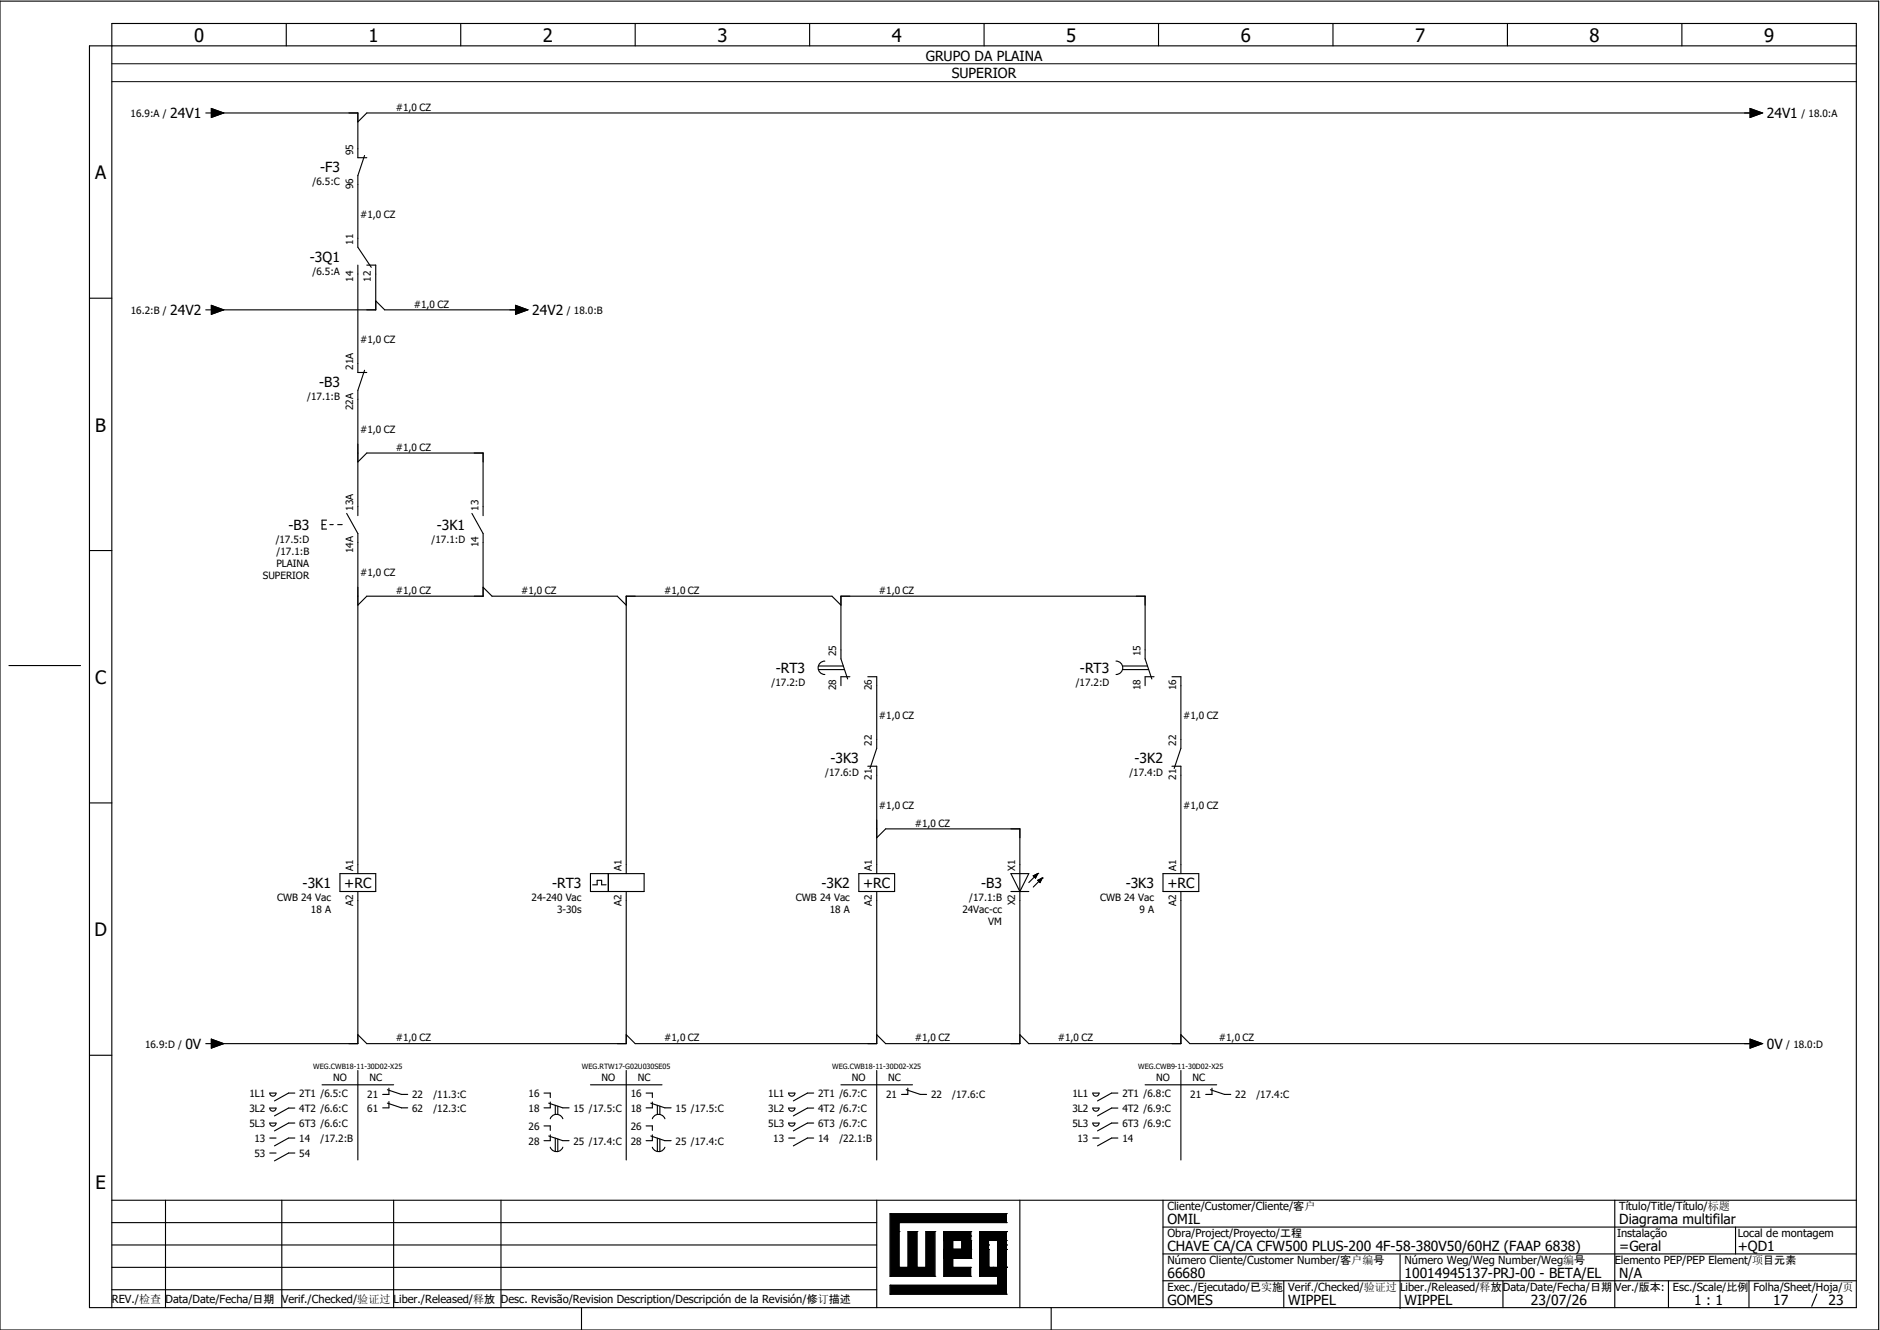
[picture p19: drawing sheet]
<svg xmlns="http://www.w3.org/2000/svg" width="297mm" height="210mm" viewBox="0 0 297 210" stroke-linecap="round" stroke-linejoin="round" font-family="sans-serif">
<defs><g id="words">
<g font-size="2.9">
<text x="30.7" y="6.6">0</text>
<text x="58.2" y="6.6">1</text>
<text x="85.8" y="6.6">2</text>
<text x="113.4" y="6.6">3</text>
<text x="141" y="6.6">4</text>
<text x="168.5" y="6.6">5</text>
<text x="196.1" y="6.6">6</text>
<text x="223.7" y="6.6">7</text>
<text x="251.3" y="6.6">8</text>
<text x="278.9" y="6.6">9</text>
<text x="15" y="28.3">A</text>
<text x="15.1" y="68.2">B</text>
<text x="15" y="108.1">C</text>
<text x="14.9" y="148">D</text>
<text x="15.1" y="187.9">E</text>
</g>
<g font-size="2.2">
<text x="146.3" y="9.6">GRUPO DA PLAINA</text>
<text x="150.5" y="12.3">SUPERIOR</text>
<text x="26.9" y="18.7">24V1</text>
<text x="279.3" y="18.7">24V1</text>
<text x="50.6" y="27.2">-F3</text>
<text x="49" y="41.4">-3Q1</text>
<text x="26.9" y="49.8">24V2</text>
<text x="84.1" y="49.8">24V2</text>
<text x="50.4" y="61.1">-B3</text>
<text x="45.6" y="83.8">-B3</text>
<text x="69" y="83.8">-3K1</text>
<text x="122.6" y="106.4">-RT3</text>
<text x="170.7" y="106.4">-RT3</text>
<text x="131.3" y="120.5">-3K3</text>
<text x="179.4" y="120.5">-3K2</text>
<text x="47.8" y="140.3">-3K1</text>
<text x="54.4" y="140.3">+RC</text>
<text x="87.3" y="140.3">-RT3</text>
<text x="129.9" y="140.3">-3K2</text>
<text x="136.4" y="140.3">+RC</text>
<text x="155.1" y="140.3">-B3</text>
<text x="177.9" y="140.3">-3K3</text>
<text x="184.5" y="140.3">+RC</text>
<text x="29.3" y="165.8">0V</text>
<text x="279.3" y="165.8">0V</text>
<text x="184.5" y="193.5">OMIL</text>
<text x="184.5" y="197.7">CHAVE CA/CA CFW500 PLUS-200 4F-58-380V50/60HZ (FAAP 6838)</text>
<text x="256" y="193.5">Diagrama multifilar</text>
<text x="256" y="197.7">=Geral</text>
<text x="274.7" y="197.7">+QD1</text>
<text x="184.5" y="201.9">66680</text>
<text x="222" y="201.9">10014945137-PRJ-00 - BETA/EL</text>
<text x="256" y="201.9">N/A</text>
<text x="184.5" y="206.2">GOMES</text>
<text x="203.6" y="206.2">WIPPEL</text>
<text x="222" y="206.2">WIPPEL</text>
<text x="242" y="206.2">23/07/26</text>
<text x="267.8" y="206.2">1 : 1</text>
<text x="280.3" y="206.2">17</text>
<text x="289.1" y="206.2">23</text>
</g>
<g font-size="1.8">
<text x="184.5" y="191.2">Cliente/Customer/Cliente/客户</text>
<text x="256" y="191.2">Título/Title/Título/标题</text>
<text x="184.5" y="195.5">Obra/Project/Proyecto/工程</text>
<text x="255.6" y="195.5">Instalação</text>
<text x="274.7" y="195.5">Local de montagem</text>
<text x="184.5" y="204">Exec./Ejecutado/已实施</text>
<text x="184.5" y="199.7">Número Cliente/Customer Number/客户编号</text>
<text x="203.6" y="204">Verif./Checked/验证过</text>
<text x="221.3" y="204">Liber./Released/释放</text>
<text x="222" y="199.7">Número Weg/Weg Number/Weg编号</text>
<text x="237.6" y="204">Data/Date/Fecha/日期</text>
<text x="255.3" y="204">Ver./版本:</text>
<text x="255.3" y="199.7">Elemento PEP/PEP Element/项目元素</text>
<text x="264.4" y="204">Esc./Scale/比例</text>
<text x="277.2" y="204">Folha/Sheet/Hoja/页</text>
<text x="17.7" y="205.9">REV./检查</text>
<text x="26.2" y="205.9">Data/Date/Fecha/日期</text>
<text x="44.5" y="205.9">Verif./Checked/验证过</text>
<text x="62.2" y="205.9">Liber./Released/释放</text>
<text x="79.2" y="205.9">Desc. Revisão/Revision Description/Descripción de la Revisión/修订描述</text>
</g>
<g font-size="1.6">
<text x="62.6" y="17.5">#1,0 CZ</text>
<text x="20.7" y="18.5">16.9:A /</text>
<text x="284.7" y="18.5">/ 18.0:A</text>
<text x="49.4" y="29.2">/6.5:C</text>
<text x="55.8" y="29.9" transform="rotate(-90 55.8 29.9)">96</text>
<text x="55.8" y="24.5" transform="rotate(-90 55.8 24.5)">95</text>
<text x="56.9" y="34.5">#1,0 CZ</text>
<text x="55.8" y="38.6" transform="rotate(-90 55.8 38.6)">11</text>
<text x="49.4" y="43.4">/6.5:A</text>
<text x="55.8" y="44.5" transform="rotate(-90 55.8 44.5)">14</text>
<text x="58.6" y="44.5" transform="rotate(-90 58.6 44.5)">12</text>
<text x="20.7" y="49.6">16.2:B /</text>
<text x="65.4" y="48.6">#1,0 CZ</text>
<text x="89.6" y="49.6">/ 18.0:B</text>
<text x="55.8" y="58.4" transform="rotate(-90 55.8 58.4)">21A</text>
<text x="56.9" y="54.3">#1,0 CZ</text>
<text x="48.6" y="63.2">/17.1:B</text>
<text x="55.8" y="64.8" transform="rotate(-90 55.8 64.8)">22A</text>
<text x="56.9" y="68.4">#1,0 CZ</text>
<text x="62.6" y="71.2">#1,0 CZ</text>
<text x="55.8" y="80.7" transform="rotate(-90 55.8 80.7)">13A</text>
<text x="75.6" y="80.7" transform="rotate(-90 75.6 80.7)">13</text>
<text x="43.6" y="85.8">/17.5:D</text>
<text x="43.7" y="89.6">PLAINA</text>
<text x="43.7" y="87.7">/17.1:B</text>
<text x="55.8" y="87.4" transform="rotate(-90 55.8 87.4)">14A</text>
<text x="68.2" y="85.8">/17.1:D</text>
<text x="75.6" y="86.5" transform="rotate(-90 75.6 86.5)">14</text>
<text x="41.5" y="91.5">SUPERIOR</text>
<text x="56.9" y="91">#1,0 CZ</text>
<text x="62.6" y="93.9">#1,0 CZ</text>
<text x="82.4" y="93.9">#1,0 CZ</text>
<text x="105" y="93.9">#1,0 CZ</text>
<text x="138.9" y="93.9">#1,0 CZ</text>
<text x="132.2" y="103.7" transform="rotate(-90 132.2 103.7)">25</text>
<text x="180.3" y="103.7" transform="rotate(-90 180.3 103.7)">15</text>
<text x="122" y="108.4">/17.2:D</text>
<text x="132.2" y="109.1" transform="rotate(-90 132.2 109.1)">28</text>
<text x="137.8" y="109.1" transform="rotate(-90 137.8 109.1)">26</text>
<text x="138.9" y="113.7">#1,0 CZ</text>
<text x="170.1" y="108.4">/17.2:D</text>
<text x="180.3" y="109.1" transform="rotate(-90 180.3 109.1)">18</text>
<text x="185.9" y="109.1" transform="rotate(-90 185.9 109.1)">16</text>
<text x="187" y="113.7">#1,0 CZ</text>
<text x="137.8" y="117.8" transform="rotate(-90 137.8 117.8)">22</text>
<text x="185.9" y="117.8" transform="rotate(-90 185.9 117.8)">22</text>
<text x="130.5" y="122.6">/17.6:D</text>
<text x="137.8" y="123.2" transform="rotate(-90 137.8 123.2)">21</text>
<text x="178.5" y="122.6">/17.4:D</text>
<text x="185.9" y="123.2" transform="rotate(-90 185.9 123.2)">21</text>
<text x="138.9" y="127.8">#1,0 CZ</text>
<text x="144.6" y="130.6">#1,0 CZ</text>
<text x="187" y="127.8">#1,0 CZ</text>
<text x="55.8" y="137.6" transform="rotate(-90 55.8 137.6)">A1</text>
<text x="98.2" y="137.6" transform="rotate(-90 98.2 137.6)">A1</text>
<text x="137.8" y="137.6" transform="rotate(-90 137.8 137.6)">A1</text>
<text x="160.5" y="137.6" transform="rotate(-90 160.5 137.6)">X1</text>
<text x="185.9" y="137.6" transform="rotate(-90 185.9 137.6)">A1</text>
<text x="43.8" y="142.4">CWB 24 Vac</text>
<text x="55.8" y="143.1" transform="rotate(-90 55.8 143.1)">A2</text>
<text x="84" y="142.4">24-240 Vac</text>
<text x="98.2" y="143.1" transform="rotate(-90 98.2 143.1)">A2</text>
<text x="125.8" y="142.4">CWB 24 Vac</text>
<text x="137.8" y="143.1" transform="rotate(-90 137.8 143.1)">A2</text>
<text x="153.2" y="142.4">/17.1:B</text>
<text x="160.5" y="143.1" transform="rotate(-90 160.5 143.1)">X2</text>
<text x="173.9" y="142.4">CWB 24 Vac</text>
<text x="185.9" y="143.1" transform="rotate(-90 185.9 143.1)">A2</text>
<text x="49.2" y="144.3">18 A</text>
<text x="88.1" y="144.3">3-30s</text>
<text x="131.2" y="144.3">18 A</text>
<text x="152.1" y="144.3">24Vac-cc</text>
<text x="156.2" y="146.2">VM</text>
<text x="180.1" y="144.3">9 A</text>
<text x="22.9" y="165.6">16.9:D /</text>
<text x="62.6" y="164.6">#1,0 CZ</text>
<text x="105" y="164.6">#1,0 CZ</text>
<text x="144.6" y="164.6">#1,0 CZ</text>
<text x="167.2" y="164.6">#1,0 CZ</text>
<text x="192.7" y="164.6">#1,0 CZ</text>
<text x="282.3" y="165.6">/ 18.0:D</text>
<text x="39.4" y="173.4">1L1</text>
<text x="47.3" y="173.4">2T1 /6.5:C</text>
<text x="52.7" y="170.7">NO</text>
<text x="58.1" y="173.6">21</text>
<text x="58.4" y="170.7">NC</text>
<text x="65.2" y="173.6">22</text>
<text x="68.5" y="173.6">/11.3:C</text>
<text x="83.6" y="173.4">16</text>
<text x="95.1" y="170.7">NO</text>
<text x="99.7" y="173.4">16</text>
<text x="100.8" y="170.7">NC</text>
<text x="121.4" y="173.4">1L1</text>
<text x="129.3" y="173.4">2T1 /6.7:C</text>
<text x="134.7" y="170.7">NO</text>
<text x="140.1" y="173.6">21</text>
<text x="140.4" y="170.7">NC</text>
<text x="147.2" y="173.6">22</text>
<text x="150.5" y="173.6">/17.6:C</text>
<text x="169.5" y="173.4">1L1</text>
<text x="177.4" y="173.4">2T1 /6.8:C</text>
<text x="182.8" y="170.7">NO</text>
<text x="188.2" y="173.6">21</text>
<text x="188.5" y="170.7">NC</text>
<text x="195.3" y="173.6">22</text>
<text x="198.6" y="173.6">/17.4:C</text>
<text x="39.4" y="175.7">3L2</text>
<text x="39.4" y="178.1">5L3</text>
<text x="47.3" y="175.7">4T2 /6.6:C</text>
<text x="47.3" y="178.1">6T3 /6.6:C</text>
<text x="58.1" y="175.7">61</text>
<text x="65.2" y="175.7">62</text>
<text x="68.5" y="175.7">/12.3:C</text>
<text x="83.6" y="175.7">18</text>
<text x="83.6" y="178.6">26</text>
<text x="90.7" y="175.7">15 /17.5:C</text>
<text x="99.7" y="175.7">18</text>
<text x="99.7" y="178.6">26</text>
<text x="106.8" y="175.7">15 /17.5:C</text>
<text x="121.4" y="175.7">3L2</text>
<text x="121.4" y="178.1">5L3</text>
<text x="129.3" y="175.7">4T2 /6.7:C</text>
<text x="129.3" y="178.1">6T3 /6.7:C</text>
<text x="169.5" y="175.7">3L2</text>
<text x="169.5" y="178.1">5L3</text>
<text x="177.4" y="175.7">4T2 /6.9:C</text>
<text x="177.4" y="178.1">6T3 /6.9:C</text>
<text x="40.2" y="180.5">13</text>
<text x="40.2" y="182.8">53</text>
<text x="47.3" y="180.5">14</text>
<text x="47.3" y="182.8">54</text>
<text x="50.7" y="180.5">/17.2:B</text>
<text x="83.6" y="180.9">28</text>
<text x="90.7" y="180.9">25 /17.4:C</text>
<text x="99.7" y="180.9">28</text>
<text x="106.8" y="180.9">25 /17.4:C</text>
<text x="122.2" y="180.5">13</text>
<text x="129.3" y="180.5">14</text>
<text x="132.7" y="180.5">/22.1:B</text>
<text x="170.3" y="180.5">13</text>
<text x="177.4" y="180.5">14</text>
</g>
<g font-size="1.1">
<text x="49.5" y="168.9">WEG.CWB18-11-30D02-X25</text>
<text x="92" y="168.9">WEG.RTW17-G02U030SE05</text>
<text x="131.5" y="168.9">WEG.CWB18-11-30D02-X25</text>
<text x="179.9" y="168.9">WEG.CWB9-11-30D02-X25</text>
</g>
</g></defs>
<g fill="none" stroke="#000" stroke-width=".18">
<path d="M0 .2h297v210h-297zM32.5 17.9h.9M33.4 17.1l2 .8-2 .7zM33.9 17.9h22.7v7h1.4M45.3 3.7v3.5M72.8 3.7v3.5M100.4 3.7v3.5M128 3.7v3.5M155.6 3.7v3.5M183.1 3.7v3.5M210.7 3.7v3.5M238.3 3.7v3.5"/>
<path d="M265.9 3.7v3.5M276.6 17.1l2 .8-2 .7zM277.2 17.9h-219.2l-1.4 1.4M293.4 7.2h-279.3v199.4h279.3v-202.9h-275.7v202.9M57.6 24.6l-1 3.2v11.3l2.1 3.1M14.1 47.1h3.6M32.5 49h.9M33.4 48.3l2 .7-2 .7zM56.6 41.9v17h1.4M57.6 58.5l-1 3.2v19.8M58 41.9h1.4v7.1h-25.5M59.4 47.6l1.4 1.4h21.2"/>
<path d="M81.5 48.3l1.9 .7-1.9 .7zM56.6 73l1.4-1.4h18.4v9.9M14.1 87h3.6M50.9 82.9h.5M51.6 82.2h-.7v1.4h.7M52.1 82.9h.6M53.4 82.9h.7M54.8 81.1l1.8 3.2v53.8M74.6 81.1l1.8 3.2v9.9h-18.4l-1.4 1.4M76.4 92.8l1.4 1.4h19.8l1.4 1.4M132.9 95.6l-1.4-1.4h-32.5v43.9M1.4 105.2h11.3"/>
<path d="M129.4 105.2h3.9M129.4 105.8h4.1M130.4 104.5a1.06 1.06 0 0 0-1.1 1 1.06 1.06 0 0 0 1.1 1.1M134 107.3l-1.1-3.2v-9.9h48.1v9.9l1.1 3.2M134.3 106.9h-1.4v1.5M137.2 106.9h1.4v11.4M138.6 118.3l-1.1 3.1M176.4 104.5a1.06 1.06 0 0 1 1.1 1 1.06 1.06 0 0 1-1.1 1.1M177.5 105.2h3.9M177.5 105.8h4.1M182.4 106.9h-1.4v1.5M185.3 106.9h1.4v11.4"/>
<path d="M186.7 118.3l-1.1 3.1M14.1 126.9h3.6M53.7 138.1h5.7v2.8h-5.7zM93.3 138.1h8.5v2.8h-8.5zM93.7 139.8h.7v-.7h.7v.7h.7M96.2 138.1v2.8M135.8 138.1h5.6v2.8h-5.6zM137.2 121.1h1.4v17M138.6 132.4l1.4-1.4h21.2v33.9h-21.2l-1.4-1.4M159.8 138.1h2.8l-1.4 2.8zM163.3 138.4l.7-.3-.3 .7zM164 138.1h.1"/>
<path d="M164 139.1l.7-.3-.3 .7zM164 138.1l-1.4 1.4M164.7 138.8h.1M164.7 138.8l-1.4 1.4M183.8 138.1h5.7v2.8h-5.7zM185.3 121.1h1.4v17M56.6 140.9v24h-22.7M99 140.9v24h-41l-1.4-1.4M138.6 140.9v24h-38.2l-1.4-1.4M159.8 140.9h2.8M186.7 140.9v24h-24.1l-1.4-1.4M14.1 166.8h3.6"/>
<path d="M32.5 164.9h.9M33.4 164.2l2 .7-2 .7zM42.6 172.7h1a.49 .49 0 0 1-.5 .5 .49 .49 0 0 1-.5-.5zM42.6 175.1h1a.49 .49 0 0 1-.5 .5 .49 .49 0 0 1-.5-.5zM42.6 177.5h1a.49 .49 0 0 1-.5 .5 .49 .49 0 0 1-.5-.5zM42.6 179.8h1M46.6 172.7h-1l-2.2 1.3M46.6 175.1h-1l-2.2 1.2M46.6 177.5h-1l-2.2 1.2M46.6 179.8h-1l-2.2 1.3M50.9 171.4h11.3M56.6 169.2v14.1"/>
<path d="M61.2 174.3l2.3 .8h.9M61.2 172.2l2.3 .7h.9M61.5 174.1v1h-1M61.5 172v.9h-1M86 172.7h1v.7M86 177.9h1v.7M86.7 174.3l2.3 .8h1M86.7 179.5l2.3 .8h1M87 176.8a1.06 1.06 0 0 1 1-.7 1.06 1.06 0 0 1 1 .7M87 174.2v.9h-1M87 179.3v1h-1M87.8 174.7v1.4"/>
<path d="M87.8 179.9v2.1M88.2 174.8v1.3M88.2 180v2M93.3 171.4h11.3M99 169.2v14.1M102.1 172.7h1v.7M102.1 177.9h1v.7M102.9 174.3l2.2 .8M102.9 179.5l2.2 .8M103.1 176.8a1.06 1.06 0 0 1 1-.7 1.06 1.06 0 0 1 1 .7M103.1 174.2v.9h-1M103.1 179.3v1h-1"/>
<path d="M103.9 174.7v1.4M103.9 179.9v2.1M104.3 174.8v1.3M104.3 180v2M105.1 175.1h1M124.7 172.7h1a.49 .49 0 0 1-.5 .5 .49 .49 0 0 1-.5-.5zM124.7 175.1h1a.49 .49 0 0 1-.5 .5 .49 .49 0 0 1-.5-.5zM124.7 177.5h1a.49 .49 0 0 1-.5 .5 .49 .49 0 0 1-.5-.5zM124.7 179.8h1M128.6 172.7h-1l-2.2 1.3M128.6 175.1h-1l-2.2 1.2M128.6 177.5h-1l-2.2 1.2"/>
<path d="M128.6 179.8h-1l-2.2 1.3M132.9 171.4h11.3M138.6 169.2v14.1M143.3 172.2l2.2 .7h1M143.5 172v.9h-1M172.7 172.7h1a.49 .49 0 0 1-.5 .5 .49 .49 0 0 1-.5-.5zM172.7 175.1h1a.49 .49 0 0 1-.5 .5 .49 .49 0 0 1-.5-.5zM172.7 177.5h1a.49 .49 0 0 1-.5 .5 .49 .49 0 0 1-.5-.5zM172.7 179.8h1M176.7 172.7h-1l-2.2 1.3M176.7 175.1h-1l-2.2 1.2M176.7 177.5h-1l-2.2 1.2"/>
<path d="M176.7 179.8h-1l-2.2 1.3M181 171.4h11.3M186.7 163.5l1.4 1.4h89.1M186.7 169.2v14.1M191.3 172.2l2.3 .7h.9M191.6 172v.9h-1M276.6 164.2l2 .7-2 .7zM17.7 193.2h120.9M17.7 196.7h120.9M17.7 189.7h275.7M26.2 189.7v16.9M42.6 182.2h1"/>
<path d="M44.5 189.7v16.9M46.6 182.2h-1l-2.2 1.2M62.2 189.7v16.9M79.2 189.7v16.9M87 181.3a1.06 1.06 0 0 0 1 .7 1.06 1.06 0 0 0 1-.7M103.1 181.3a1.06 1.06 0 0 0 1 .7 1.06 1.06 0 0 0 1-.7M105.1 180.3h1M138.6 189.7v16.9M161.2 189.7v16.9M183.8 189.7v16.9M183.8 193.9h109.6M183.8 198.2h109.6"/>
<path d="M221.3 198.3v8.5M255.3 189.7v16.9M274.3 193.9v4.3M17.7 200.3h120.9M17.7 203.8h120.9M91.9 206.6v3.6M166.2 206.6v3.6M183.8 202.4h109.6M202.9 202.4v4.2M237.6 202.4v4.2M263.7 202.4v4.2M276.5 202.4v4.2"/>
<path d="M287.2 204.5l-.8 1.9"/>
</g>
<g fill="#000" stroke="#000" stroke-width=".16">
<path d="M33.4 17.1l2 .8-2 .7zM276.6 17.1l2 .8-2 .7zM33.4 48.3l2 .7-2 .7zM81.5 48.3l1.9 .7-1.9 .7zM163.3 138.4l.7-.3-.3 .7zM164 139.1l.7-.3-.3 .7zM33.4 164.2l2 .7-2 .7zM276.6 164.2l2 .7-2 .7zM140.7 191.8h18.4v1.4h-17v7.1h1.4v-5.7h1.4v5.7h1.5v-5.7h1.4v7.1h-7.1zM149.2 197.4h4.2h-2.8h2.8h-2.8h2.8h-2.8h2.8h-2.8h2.8v1.5h-4.2zM149.2 194.6h4.2h-2.8h2.8h-2.8h2.8h-2.8h2.8h-2.8h2.8v1.4h-4.2zM152 194.6h1.4v4.3v-2.9v2.9v-2.9v2.9v-2.9v2.9v-2.9v2.9h-1.4z"/>
<path d="M140.7 203.1h17v-1.4h-2.9v-2.8v1.4v-1.4v1.4h4.3v4.2h-18.4zM154.8 194.6h4.3h-2.8h2.8h-2.8h2.8h-2.8h2.8h-2.8h2.8v1.4h-4.3zM154.8 196h1.5v4.3v-2.9v2.9v-2.9v2.9v-2.9v2.9v-2.9v2.9h-1.5zM157.7 196h1.4v4.3v-2.9v2.9v-2.9v2.9v-2.9v2.9v-2.9v2.9h-1.4zM149.2 194.6l.7 4.3-.7-4.3h1.4v4.3h2.8h-2.8v1.4h2.8v1.4h-4.2z"/>
</g>
<g fill="none" stroke="#000" stroke-width=".16">
<path d="M17.7 10.1h275.7M17.7 12.9h275.7M140.7 191.8h.1M140.7 191.8v9.9M140.7 191.8h18.4M142.1 193.2h.1M142.1 194.6h.1M142.1 193.2h17M142.1 193.2v7.1M143.5 194.6h.1M143.5 194.6v5.7M143.5 194.6h1.4"/>
<path d="M144.9 194.6h.1M144.9 194.6v5.7M146.4 194.6h.1M146.4 194.6h1.4M146.4 194.6v5.7M147.8 194.6h.1M147.8 194.6v7.1M149.2 198.9h.1M149.2 196h.1M149.2 194.6h4.2M149.2 198.9h4.2M149.2 194.6l.7 4.3"/>
<path d="M149.2 194.6v7.1M149.2 197.4h4.2M149.2 196h4.2M149.9 197.4h.1M149.9 194.6h.1M150.6 198.9h.1M150.6 197.4h.1M150.6 194.6h.1M150.6 194.6v5.7M152 198.9h.1M152 194.6h.1M152 194.6v4.3"/>
<path d="M153.4 198.9h.1M153.4 197.4h.1M153.4 196h.1M153.4 194.6h.1M153.4 195.3h.1M153.4 194.6v4.3M154.8 198.9h.1M154.8 196h.1M154.8 196h4.3M155.6 194.6h.1M156.3 194.6h.1M156.3 197.4h.1"/>
<path d="M156.3 196.7h.1M156.3 196v4.3M157.7 196h.1M157.7 196v4.3M159.1 191.8h.1M159.1 193.2h.1M159.1 196h.1M159.1 194.6h.1M159.1 197.4h.1M159.1 196.7h.1M159.1 194.6h-4.3v7.1M159.1 191.8v1.4"/>
<path d="M159.1 194.6v9.9M140.7 203.1h.1M140.7 204.5h.1M140.7 201.7h.1M140.7 201.7h7.1M140.7 203.1h17M140.7 203.1v1.4M140.7 204.5h18.4M142.1 200.3h.1M142.1 200.3h1.4M143.5 200.3h.1M144.9 200.3h.1"/>
<path d="M144.9 200.3h1.5M146.4 200.3h.1M147.8 201.7h.1M149.2 201.7h.1M149.2 201.7h4.2M150.6 200.3h.1M150.6 200.3h2.8M153.4 201.7h.1M153.4 200.3h.1M153.4 200.3v1.4M154.8 201.7h.1M154.8 200.3h.1"/>
<path d="M154.8 201.7h2.9M154.8 200.3h4.3M156.3 200.3h.1M157 200.3h.1M157.7 201.7h.1M157.7 203.1h.1M157.7 200.3h.1M157.7 201.7v1.4M159.1 204.5h.1M159.1 200.3h.1"/>
</g>
<use href="#words"/>
</svg>
